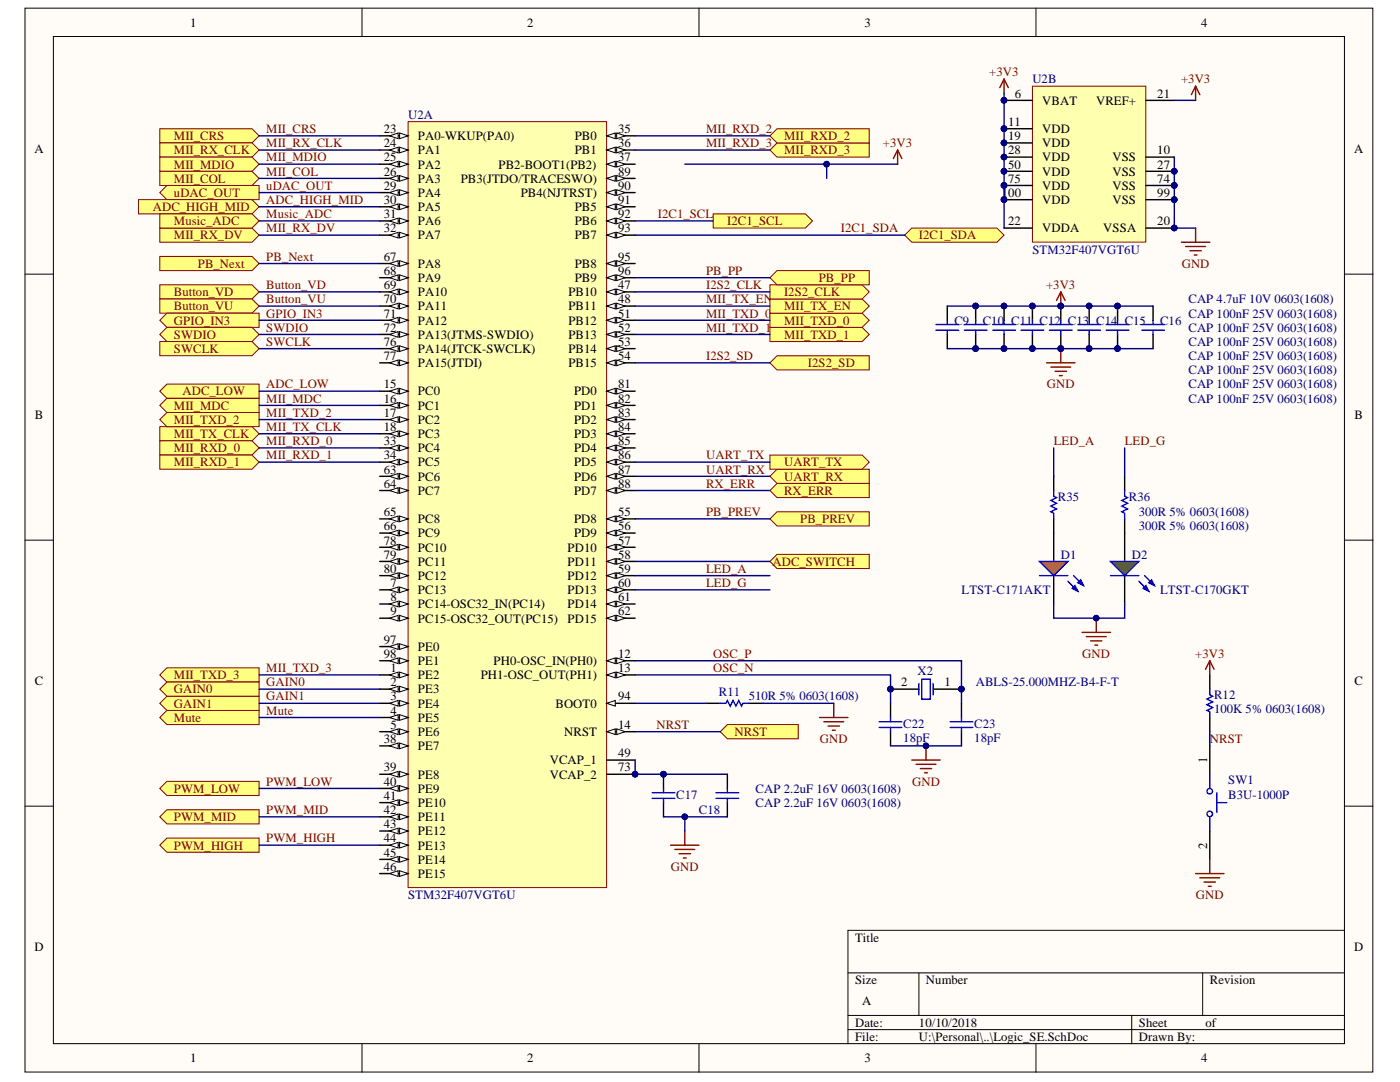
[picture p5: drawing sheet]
<svg xmlns="http://www.w3.org/2000/svg" width="279mm" height="216mm" viewBox="0 0 279 216" stroke-linecap="round" stroke-linejoin="round" font-family="sans-serif">
<defs><g id="words">
<g font-size="2.5">
<text x="38" y="5.3">1</text>
<text x="105.2" y="5.3">2</text>
<text x="172.5" y="5.3">3</text>
<text x="239.7" y="5.3">4</text>
<text x="202.5" y="19.5">6</text>
<text x="208" y="20.9">VBAT</text>
<text x="218.8" y="20.9">VREF+</text>
<text x="231" y="19.5">21</text>
<text x="76.6" y="26.5">23</text>
<text x="76.6" y="29.4">24</text>
<text x="83.4" y="28">PA0-WKUP(PA0)</text>
<text x="114.7" y="28">PB0</text>
<text x="123.4" y="26.5">35</text>
<text x="123.4" y="29.4">36</text>
<text x="201.2" y="25.2">11</text>
<text x="201.2" y="28">19</text>
<text x="208" y="26.5">VDD</text>
<text x="208" y="29.4">VDD</text>
<text x="6.9" y="30.4">A</text>
<text x="76.6" y="32.2">25</text>
<text x="76.6" y="35">26</text>
<text x="83.4" y="30.8">PA1</text>
<text x="83.4" y="33.6">PA2</text>
<text x="99.5" y="33.6">PB2-BOOT1(PB2)</text>
<text x="114.7" y="30.8">PB1</text>
<text x="123.4" y="35">89</text>
<text x="123.4" y="32.2">37</text>
<text x="201.2" y="30.8">28</text>
<text x="201.2" y="33.6">50</text>
<text x="208" y="32.2">VDD</text>
<text x="208" y="35">VDD</text>
<text x="222" y="32.2">VSS</text>
<text x="222" y="35">VSS</text>
<text x="231" y="30.8">10</text>
<text x="231" y="33.6">27</text>
<text x="270.2" y="30.4">A</text>
<text x="76.6" y="37.9">29</text>
<text x="76.6" y="40.7">30</text>
<text x="83.4" y="36.5">PA3</text>
<text x="83.4" y="39.3">PA4</text>
<text x="92" y="36.5">PB3(JTDO/TRACESWO)</text>
<text x="103.9" y="39.3">PB4(NJTRST)</text>
<text x="123.4" y="37.9">90</text>
<text x="123.4" y="40.7">91</text>
<text x="199.9" y="39.3">100</text>
<text x="201.2" y="36.5">75</text>
<text x="208" y="37.9">VDD</text>
<text x="208" y="40.7">VDD</text>
<text x="222" y="37.9">VSS</text>
<text x="222" y="40.7">VSS</text>
<text x="231" y="36.5">74</text>
<text x="231" y="39.3">99</text>
<text x="76.6" y="43.5">31</text>
<text x="76.6" y="46.4">32</text>
<text x="83.4" y="42.1">PA5</text>
<text x="83.4" y="44.9">PA6</text>
<text x="83.4" y="47.8">PA7</text>
<text x="114.7" y="42.1">PB5</text>
<text x="114.7" y="44.9">PB6</text>
<text x="114.7" y="47.8">PB7</text>
<text x="123.4" y="43.5">92</text>
<text x="123.4" y="46.4">93</text>
<text x="201.2" y="44.9">22</text>
<text x="208" y="46.4">VDDA</text>
<text x="220.2" y="46.4">VSSA</text>
<text x="231" y="44.9">20</text>
<text x="76.6" y="52">67</text>
<text x="83.4" y="53.4">PA8</text>
<text x="114.7" y="53.4">PB8</text>
<text x="123.4" y="52">95</text>
<text x="76.6" y="54.9">68</text>
<text x="76.6" y="57.7">69</text>
<text x="83.4" y="56.3">PA9</text>
<text x="83.4" y="59.1">PA10</text>
<text x="113.4" y="59.1">PB10</text>
<text x="114.7" y="56.3">PB9</text>
<text x="123.4" y="57.7">47</text>
<text x="123.4" y="54.9">96</text>
<text x="76.6" y="60.5">70</text>
<text x="76.6" y="63.4">71</text>
<text x="83.4" y="61.9">PA11</text>
<text x="83.4" y="64.8">PA12</text>
<text x="113.4" y="61.9">PB11</text>
<text x="113.4" y="64.8">PB12</text>
<text x="123.4" y="60.5">48</text>
<text x="123.4" y="63.4">51</text>
<text x="76.6" y="66.2">72</text>
<text x="76.6" y="69">76</text>
<text x="76.6" y="71.9">77</text>
<text x="83.4" y="67.6">PA13(JTMS-SWDIO)</text>
<text x="83.4" y="70.4">PA14(JTCK-SWCLK)</text>
<text x="113.4" y="67.6">PB13</text>
<text x="113.4" y="70.4">PB14</text>
<text x="123.4" y="66.2">52</text>
<text x="123.4" y="69">53</text>
<text x="123.4" y="71.9">54</text>
<text x="76.6" y="77.5">15</text>
<text x="83.4" y="73.2">PA15(JTDI)</text>
<text x="113.4" y="73.2">PB15</text>
<text x="123.4" y="77.5">81</text>
<text x="7" y="83.5">B</text>
<text x="76.6" y="80.3">16</text>
<text x="76.6" y="83.2">17</text>
<text x="83.4" y="78.9">PC0</text>
<text x="83.4" y="81.7">PC1</text>
<text x="114.6" y="78.9">PD0</text>
<text x="114.6" y="81.7">PD1</text>
<text x="123.4" y="80.3">82</text>
<text x="123.4" y="83.2">83</text>
<text x="270.3" y="83.5">B</text>
<text x="76.6" y="86">18</text>
<text x="76.6" y="88.8">33</text>
<text x="83.4" y="84.6">PC2</text>
<text x="83.4" y="87.4">PC3</text>
<text x="114.6" y="84.6">PD2</text>
<text x="114.6" y="87.4">PD3</text>
<text x="123.4" y="86">84</text>
<text x="123.4" y="88.8">85</text>
<text x="76.6" y="91.7">34</text>
<text x="76.6" y="94.5">63</text>
<text x="83.4" y="90.2">PC4</text>
<text x="83.4" y="93.1">PC5</text>
<text x="83.4" y="95.9">PC6</text>
<text x="114.6" y="90.2">PD4</text>
<text x="114.6" y="93.1">PD5</text>
<text x="114.6" y="95.9">PD6</text>
<text x="123.4" y="91.7">86</text>
<text x="123.4" y="94.5">87</text>
<text x="76.6" y="97.3">64</text>
<text x="83.4" y="98.7">PC7</text>
<text x="114.6" y="98.7">PD7</text>
<text x="123.4" y="97.3">88</text>
<text x="76.6" y="103">65</text>
<text x="76.6" y="105.8">66</text>
<text x="83.4" y="104.4">PC8</text>
<text x="83.4" y="107.2">PC9</text>
<text x="114.6" y="104.4">PD8</text>
<text x="114.6" y="107.2">PD9</text>
<text x="123.4" y="103">55</text>
<text x="123.4" y="105.8">56</text>
<text x="76.6" y="108.7">78</text>
<text x="76.6" y="111.5">79</text>
<text x="83.4" y="110.1">PC10</text>
<text x="83.4" y="112.9">PC11</text>
<text x="113.3" y="110.1">PD10</text>
<text x="113.3" y="112.9">PD11</text>
<text x="123.4" y="108.7">57</text>
<text x="123.4" y="111.5">58</text>
<text x="76.6" y="114.3">80</text>
<text x="77.9" y="117.2">7</text>
<text x="77.9" y="120">8</text>
<text x="83.4" y="118.6">PC13</text>
<text x="83.4" y="115.7">PC12</text>
<text x="113.3" y="115.7">PD12</text>
<text x="113.3" y="118.6">PD13</text>
<text x="123.4" y="114.3">59</text>
<text x="123.4" y="117.2">60</text>
<text x="123.4" y="120">61</text>
<text x="77.9" y="122.8">9</text>
<text x="83.4" y="121.4">PC14-OSC32_IN(PC14)</text>
<text x="83.4" y="124.2">PC15-OSC32_OUT(PC15)</text>
<text x="113.3" y="121.4">PD14</text>
<text x="113.3" y="124.2">PD15</text>
<text x="123.4" y="122.8">62</text>
<text x="76.6" y="128.4">97</text>
<text x="76.6" y="131.3">98</text>
<text x="83.4" y="129.9">PE0</text>
<text x="123.4" y="131.3">12</text>
<text x="7" y="136.6">C</text>
<text x="77.9" y="134.1">1</text>
<text x="77.9" y="136.9">2</text>
<text x="83.4" y="135.5">PE2</text>
<text x="83.4" y="132.7">PE1</text>
<text x="95.9" y="135.5">PH1-OSC_OUT(PH1)</text>
<text x="98.5" y="132.7">PH0-OSC_IN(PH0)</text>
<text x="123.4" y="134.1">13</text>
<text x="179.9" y="136.9">2</text>
<text x="188.5" y="136.9">1</text>
<text x="270.3" y="136.6">C</text>
<text x="77.9" y="139.8">3</text>
<text x="77.9" y="142.6">4</text>
<text x="83.4" y="138.4">PE3</text>
<text x="83.4" y="141.2">PE4</text>
<text x="110.9" y="141.2">BOOT0</text>
<text x="123.4" y="139.8">94</text>
<text x="76.6" y="148.3">38</text>
<text x="77.9" y="145.4">5</text>
<text x="83.4" y="144">PE5</text>
<text x="83.4" y="146.9">PE6</text>
<text x="83.4" y="149.7">PE7</text>
<text x="112.6" y="146.9">NRST</text>
<text x="123.4" y="145.4">14</text>
<text x="76.6" y="153.9">39</text>
<text x="83.4" y="155.4">PE8</text>
<text x="109.7" y="152.5">VCAP_1</text>
<text x="109.7" y="155.4">VCAP_2</text>
<text x="123.4" y="151.1">49</text>
<text x="123.4" y="153.9">73</text>
<text x="240.9" y="152.2" transform="rotate(-90 240.9 152.2)">1</text>
<text x="76.6" y="156.8">40</text>
<text x="76.6" y="159.6">41</text>
<text x="83.4" y="158.2">PE9</text>
<text x="83.4" y="161">PE10</text>
<text x="76.6" y="162.4">42</text>
<text x="76.6" y="165.3">43</text>
<text x="83.4" y="163.9">PE11</text>
<text x="83.4" y="166.7">PE12</text>
<text x="76.6" y="168.1">44</text>
<text x="76.6" y="170.9">45</text>
<text x="76.6" y="173.7">46</text>
<text x="83.4" y="169.5">PE13</text>
<text x="83.4" y="172.4">PE14</text>
<text x="240.9" y="169.4" transform="rotate(-90 240.9 169.4)">2</text>
<text x="83.4" y="175.2">PE15</text>
<text x="6.9" y="189.7">D</text>
<text x="170.6" y="187.9">Title</text>
<text x="270.2" y="189.7">D</text>
<text x="170.6" y="196.4">Size</text>
<text x="184.8" y="196.4">Number</text>
<text x="241.5" y="196.4">Revision</text>
<text x="172.1" y="200.6">A</text>
<text x="170.6" y="204.9">Date:</text>
<text x="170.6" y="207.7">File:</text>
<text x="183.4" y="204.9">10/10/2018</text>
<text x="183.4" y="207.7">U:\Personal\..\Logic_SE.SchDoc</text>
<text x="227.3" y="204.9">Sheet</text>
<text x="227.3" y="207.7">Drawn By:</text>
<text x="240.6" y="204.9">of</text>
<text x="38" y="212">1</text>
<text x="105.2" y="212">2</text>
<text x="172.5" y="212">3</text>
<text x="239.7" y="212">4</text>
</g>
<g font-size="2.5" fill="#800000">
<text x="197.4" y="15.2">+3V3</text>
<text x="235.7" y="16.7">+3V3</text>
<text x="34.7" y="28">MII_CRS</text>
<text x="53.1" y="26.5">MII_CRS</text>
<text x="53.1" y="29.4">MII_RX_CLK</text>
<text x="140.9" y="26.5">MII_RXD_2</text>
<text x="140.9" y="29.4">MII_RXD_3</text>
<text x="156.5" y="28">MII_RXD_2</text>
<text x="176.2" y="29.4">+3V3</text>
<text x="34.7" y="30.8">MII_RX_CLK</text>
<text x="34.7" y="33.6">MII_MDIO</text>
<text x="53.1" y="32.2">MII_MDIO</text>
<text x="53.1" y="35">MII_COL</text>
<text x="156.5" y="30.8">MII_RXD_3</text>
<text x="34.7" y="36.5">MII_COL</text>
<text x="34.7" y="39.3">uDAC_OUT</text>
<text x="53.1" y="37.9">uDAC_OUT</text>
<text x="53.1" y="40.7">ADC_HIGH_MID</text>
<text x="30.5" y="42.1">ADC_HIGH_MID</text>
<text x="34.7" y="47.8">MII_RX_DV</text>
<text x="34.7" y="44.9">Music_ADC</text>
<text x="53.1" y="46.4">MII_RX_DV</text>
<text x="53.1" y="43.5">Music_ADC</text>
<text x="131.3" y="43.5">I2C1_SCL</text>
<text x="145.1" y="44.9">I2C1_SCL</text>
<text x="167.8" y="46.4">I2C1_SDA</text>
<text x="183.4" y="47.8">I2C1_SDA</text>
<text x="39.5" y="53.4">PB_Next</text>
<text x="53.1" y="52">PB_Next</text>
<text x="235.8" y="53.4">GND</text>
<text x="34.7" y="59.1">Button_VD</text>
<text x="53.1" y="57.7">Button_VD</text>
<text x="140.9" y="57.7">I2S2_CLK</text>
<text x="140.9" y="54.9">PB_PP</text>
<text x="156.5" y="59.1">I2S2_CLK</text>
<text x="163.4" y="56.3">PB_PP</text>
<text x="208.8" y="57.7">+3V3</text>
<text x="34.7" y="61.9">Button_VU</text>
<text x="34.7" y="64.8">GPIO_IN3</text>
<text x="53.1" y="60.5">Button_VU</text>
<text x="53.1" y="63.4">GPIO_IN3</text>
<text x="140.9" y="60.5">MII_TX_EN</text>
<text x="140.9" y="63.4">MII_TXD_0</text>
<text x="156.5" y="64.8">MII_TXD_0</text>
<text x="156.5" y="61.9">MII_TX_EN</text>
<text x="34.7" y="67.6">SWDIO</text>
<text x="34.7" y="70.4">SWCLK</text>
<text x="53.1" y="66.2">SWDIO</text>
<text x="53.1" y="69">SWCLK</text>
<text x="140.9" y="66.2">MII_TXD_1</text>
<text x="140.9" y="71.9">I2S2_SD</text>
<text x="156.5" y="67.6">MII_TXD_1</text>
<text x="53.1" y="77.5">ADC_LOW</text>
<text x="161.3" y="73.2">I2S2_SD</text>
<text x="208.9" y="77.5">GND</text>
<text x="34.7" y="81.7">MII_MDC</text>
<text x="36.4" y="78.9">ADC_LOW</text>
<text x="53.1" y="80.3">MII_MDC</text>
<text x="53.1" y="83.2">MII_TXD_2</text>
<text x="34.7" y="87.4">MII_TX_CLK</text>
<text x="34.7" y="84.6">MII_TXD_2</text>
<text x="53.1" y="86">MII_TX_CLK</text>
<text x="53.1" y="88.8">MII_RXD_0</text>
<text x="210.3" y="88.8">LED_A</text>
<text x="224.5" y="88.8">LED_G</text>
<text x="34.7" y="90.2">MII_RXD_0</text>
<text x="34.7" y="93.1">MII_RXD_1</text>
<text x="53.1" y="91.7">MII_RXD_1</text>
<text x="140.9" y="91.7">UART_TX</text>
<text x="140.9" y="94.5">UART_RX</text>
<text x="156.5" y="95.9">UART_RX</text>
<text x="156.5" y="93.1">UART_TX</text>
<text x="140.9" y="97.3">RX_ERR</text>
<text x="156.5" y="98.7">RX_ERR</text>
<text x="140.9" y="103">PB_PREV</text>
<text x="159.7" y="104.4">PB_PREV</text>
<text x="154.1" y="112.9">ADC_SWITCH</text>
<text x="140.9" y="117.2">LED_G</text>
<text x="140.9" y="114.3">LED_A</text>
<text x="142.3" y="131.3">OSC_P</text>
<text x="216" y="131.3">GND</text>
<text x="238.5" y="131.3">+3V3</text>
<text x="34.7" y="135.5">MII_TXD_3</text>
<text x="53.1" y="134.1">MII_TXD_3</text>
<text x="53.1" y="136.9">GAIN0</text>
<text x="142.3" y="134.1">OSC_N</text>
<text x="34.7" y="141.2">GAIN1</text>
<text x="34.7" y="138.4">GAIN0</text>
<text x="53.1" y="139.8">GAIN1</text>
<text x="53.1" y="142.6">Mute</text>
<text x="34.7" y="144">Mute</text>
<text x="131" y="145.4">NRST</text>
<text x="146.6" y="146.9">NRST</text>
<text x="163.6" y="148.3">GND</text>
<text x="241.5" y="148.3">NRST</text>
<text x="34.7" y="158.2">PWM_LOW</text>
<text x="53.1" y="156.8">PWM_LOW</text>
<text x="182.1" y="156.8">GND</text>
<text x="34.7" y="163.9">PWM_MID</text>
<text x="53.1" y="162.4">PWM_MID</text>
<text x="34.7" y="169.5">PWM_HIGH</text>
<text x="53.1" y="168.1">PWM_HIGH</text>
<text x="133.9" y="173.7">GND</text>
<text x="238.7" y="179.4">GND</text>
</g>
<g font-size="2.5" fill="#000080">
<text x="206" y="16.7">U2B</text>
<text x="81.4" y="23.7">U2A</text>
<text x="206" y="50.6">STM32F407VGT6U</text>
<text x="190.5" y="64.8">C9</text>
<text x="196.1" y="64.8">C10 C11 C12 C13 C14 C15</text>
<text x="231.5" y="64.8">C16</text>
<text x="237.2" y="60.5">CAP 4.7uF 10V 0603(1608)</text>
<text x="237.2" y="63.4">CAP 100nF 25V 0603(1608)</text>
<text x="237.2" y="66.2">CAP 100nF 25V 0603(1608)</text>
<text x="237.2" y="69">CAP 100nF 25V 0603(1608)</text>
<text x="237.2" y="71.9">CAP 100nF 25V 0603(1608)</text>
<text x="237.2" y="74.7">CAP 100nF 25V 0603(1608)</text>
<text x="237.2" y="77.5">CAP 100nF 25V 0603(1608)</text>
<text x="237.2" y="80.3">CAP 100nF 25V 0603(1608)</text>
<text x="211.1" y="99.9">R35</text>
<text x="225.3" y="99.9">R36</text>
<text x="227.3" y="103">300R 5% 0603(1608)</text>
<text x="227.3" y="105.8">300R 5% 0603(1608)</text>
<text x="211.7" y="111.5">D1</text>
<text x="225.9" y="111.5">D2</text>
<text x="191.9" y="118.6">LTST-C171AKT</text>
<text x="231.5" y="118.6">LTST-C170GKT</text>
<text x="183.1" y="134.7">X2</text>
<text x="194.7" y="136.9">ABLS-25.000MHZ-B4-F-T</text>
<text x="143.5" y="138.9">R11</text>
<text x="149.4" y="139.8">510R 5% 0603(1608)</text>
<text x="242.3" y="139.5">R12</text>
<text x="242.3" y="142.3">100K 5% 0603(1608)</text>
<text x="180.3" y="145.2">C22</text>
<text x="180.3" y="148">18pF</text>
<text x="194.4" y="145.2">C23</text>
<text x="194.4" y="148">18pF</text>
<text x="135" y="159.3">C17</text>
<text x="150.8" y="161">CAP 2.2uF 16V 0603(1608)</text>
<text x="150.8" y="158.2">CAP 2.2uF 16V 0603(1608)</text>
<text x="245.1" y="156.5">SW1</text>
<text x="245.1" y="159.3">B3U-1000P</text>
<text x="139.5" y="162.4">C18</text>
<text x="81.4" y="179.4">STM32F407VGT6U</text>
</g>
</g></defs>
<g fill="#fffcf8" stroke="#000" stroke-width=".2">
<path d="M5 1.6h269v212.3h-269z"/>
<path d="M10.7 7.3h257.6v201h-257.6z"/>
</g>
<g fill="none" stroke="#000" stroke-width=".2">
<path d="M72.2 1.6v5.7M139.5 1.6v5.7M206.8 1.6v5.7M5 54.7h5.7M268.3 54.7h5.7M5 107.8h5.7M268.3 107.8h5.7M5 160.9h5.7M268.3 160.9h5.7M169.2 194.1h99.1M183.4 194.1v8.5M240 194.1v8.5"/>
<path d="M268.3 185.6h-99.1v22.7M72.2 208.3v5.6M139.5 208.3v5.6M169.2 202.6h99.1M169.2 205.4h99.1M206.8 208.3v5.6M225.9 202.6v5.7"/>
</g>
<path d="M81.4 24.3h39.7v152.8h-39.7z" fill="#ffffb0" stroke="#800000" stroke-width=".2"/>
<path d="M75.8 27.1h5.6" fill="none" stroke="#000" stroke-width=".28"/>
<path d="M79.7 26.5l1.7 .6-1.7 .6z" fill="#fffcf8"/>
<path d="M79.7 26.5l1.7 .6-1.7 .6z" fill="none" stroke="#000" stroke-width=".2"/>
<path d="M77.8 27.1l1.7-.6v1.2z" fill="#fffcf8"/>
<path d="M77.8 27.1l1.7-.6v1.2z" fill="none" stroke="#000" stroke-width=".2"/>
<path d="M75.8 29.9h5.6" fill="none" stroke="#000" stroke-width=".28"/>
<path d="M79.7 29.4l1.7 .5-1.7 .6z" fill="#fffcf8"/>
<path d="M79.7 29.4l1.7 .5-1.7 .6z" fill="none" stroke="#000" stroke-width=".2"/>
<path d="M77.8 29.9l1.7-.5v1.1z" fill="#fffcf8"/>
<path d="M77.8 29.9l1.7-.5v1.1z" fill="none" stroke="#000" stroke-width=".2"/>
<path d="M75.8 32.8h5.6" fill="none" stroke="#000" stroke-width=".28"/>
<path d="M79.7 32.2l1.7 .6-1.7 .5z" fill="#fffcf8"/>
<path d="M79.7 32.2l1.7 .6-1.7 .5z" fill="none" stroke="#000" stroke-width=".2"/>
<path d="M77.8 32.8l1.7-.6v1.1z" fill="#fffcf8"/>
<path d="M77.8 32.8l1.7-.6v1.1z" fill="none" stroke="#000" stroke-width=".2"/>
<path d="M75.8 35.6h5.6" fill="none" stroke="#000" stroke-width=".28"/>
<path d="M79.7 35l1.7 .6-1.7 .6z" fill="#fffcf8"/>
<path d="M79.7 35l1.7 .6-1.7 .6z" fill="none" stroke="#000" stroke-width=".2"/>
<path d="M77.8 35.6l1.7-.6v1.2z" fill="#fffcf8"/>
<path d="M77.8 35.6l1.7-.6v1.2z" fill="none" stroke="#000" stroke-width=".2"/>
<path d="M75.8 38.4h5.6" fill="none" stroke="#000" stroke-width=".28"/>
<path d="M79.7 37.9l1.7 .5-1.7 .6z" fill="#fffcf8"/>
<path d="M79.7 37.9l1.7 .5-1.7 .6z" fill="none" stroke="#000" stroke-width=".2"/>
<path d="M77.8 38.4l1.7-.5v1.1z" fill="#fffcf8"/>
<path d="M77.8 38.4l1.7-.5v1.1z" fill="none" stroke="#000" stroke-width=".2"/>
<path d="M75.8 41.3h5.6" fill="none" stroke="#000" stroke-width=".28"/>
<path d="M79.7 40.7l1.7 .6-1.7 .5z" fill="#fffcf8"/>
<path d="M79.7 40.7l1.7 .6-1.7 .5z" fill="none" stroke="#000" stroke-width=".2"/>
<path d="M77.8 41.3l1.7-.6v1.1z" fill="#fffcf8"/>
<path d="M77.8 41.3l1.7-.6v1.1z" fill="none" stroke="#000" stroke-width=".2"/>
<path d="M75.8 44.1h5.6" fill="none" stroke="#000" stroke-width=".28"/>
<path d="M79.7 43.5l1.7 .6-1.7 .6z" fill="#fffcf8"/>
<path d="M79.7 43.5l1.7 .6-1.7 .6z" fill="none" stroke="#000" stroke-width=".2"/>
<path d="M77.8 44.1l1.7-.6v1.2z" fill="#fffcf8"/>
<path d="M77.8 44.1l1.7-.6v1.2z" fill="none" stroke="#000" stroke-width=".2"/>
<path d="M75.8 46.9h5.6" fill="none" stroke="#000" stroke-width=".28"/>
<path d="M79.7 46.4l1.7 .5-1.7 .6z" fill="#fffcf8"/>
<path d="M79.7 46.4l1.7 .5-1.7 .6z" fill="none" stroke="#000" stroke-width=".2"/>
<path d="M77.8 46.9l1.7-.5v1.1z" fill="#fffcf8"/>
<path d="M77.8 46.9l1.7-.5v1.1z" fill="none" stroke="#000" stroke-width=".2"/>
<path d="M121.1 27.1h5.7" fill="none" stroke="#000" stroke-width=".28"/>
<path d="M121.1 27.1l1.7-.6v1.2z" fill="#fffcf8"/>
<path d="M121.1 27.1l1.7-.6v1.2z" fill="none" stroke="#000" stroke-width=".2"/>
<path d="M123.1 26.5l1.7 .6-1.7 .6z" fill="#fffcf8"/>
<path d="M123.1 26.5l1.7 .6-1.7 .6z" fill="none" stroke="#000" stroke-width=".2"/>
<path d="M121.1 29.9h5.7" fill="none" stroke="#000" stroke-width=".28"/>
<path d="M121.1 29.9l1.7-.5v1.1z" fill="#fffcf8"/>
<path d="M121.1 29.9l1.7-.5v1.1z" fill="none" stroke="#000" stroke-width=".2"/>
<path d="M123.1 29.4l1.7 .5-1.7 .6z" fill="#fffcf8"/>
<path d="M123.1 29.4l1.7 .5-1.7 .6z" fill="none" stroke="#000" stroke-width=".2"/>
<path d="M121.1 58.2h5.7" fill="none" stroke="#000" stroke-width=".28"/>
<path d="M121.1 58.2l1.7-.5v1.1z" fill="#fffcf8"/>
<path d="M121.1 58.2l1.7-.5v1.1z" fill="none" stroke="#000" stroke-width=".2"/>
<path d="M123.1 57.7l1.7 .5-1.7 .6z" fill="#fffcf8"/>
<path d="M123.1 57.7l1.7 .5-1.7 .6z" fill="none" stroke="#000" stroke-width=".2"/>
<path d="M121.1 61.1h5.7" fill="none" stroke="#000" stroke-width=".28"/>
<path d="M121.1 61.1l1.7-.6v1.1z" fill="#fffcf8"/>
<path d="M121.1 61.1l1.7-.6v1.1z" fill="none" stroke="#000" stroke-width=".2"/>
<path d="M123.1 60.5l1.7 .6-1.7 .5z" fill="#fffcf8"/>
<path d="M123.1 60.5l1.7 .6-1.7 .5z" fill="none" stroke="#000" stroke-width=".2"/>
<path d="M121.1 63.9h5.7" fill="none" stroke="#000" stroke-width=".28"/>
<path d="M121.1 63.9l1.7-.6v1.2z" fill="#fffcf8"/>
<path d="M121.1 63.9l1.7-.6v1.2z" fill="none" stroke="#000" stroke-width=".2"/>
<path d="M123.1 63.3l1.7 .6-1.7 .6z" fill="#fffcf8"/>
<path d="M123.1 63.3l1.7 .6-1.7 .6z" fill="none" stroke="#000" stroke-width=".2"/>
<path d="M121.1 66.7h5.7" fill="none" stroke="#000" stroke-width=".28"/>
<path d="M121.1 66.7l1.7-.5v1.1z" fill="#fffcf8"/>
<path d="M121.1 66.7l1.7-.5v1.1z" fill="none" stroke="#000" stroke-width=".2"/>
<path d="M123.1 66.2l1.7 .5-1.7 .6z" fill="#fffcf8"/>
<path d="M123.1 66.2l1.7 .5-1.7 .6z" fill="none" stroke="#000" stroke-width=".2"/>
<path d="M121.1 69.6h5.7" fill="none" stroke="#000" stroke-width=".28"/>
<path d="M121.1 69.6l1.7-.6v1.1z" fill="#fffcf8"/>
<path d="M121.1 69.6l1.7-.6v1.1z" fill="none" stroke="#000" stroke-width=".2"/>
<path d="M123.1 69l1.7 .6-1.7 .5z" fill="#fffcf8"/>
<path d="M123.1 69l1.7 .6-1.7 .5z" fill="none" stroke="#000" stroke-width=".2"/>
<path d="M121.1 72.4h5.7" fill="none" stroke="#000" stroke-width=".28"/>
<path d="M121.1 72.4l1.7-.6v1.2z" fill="#fffcf8"/>
<path d="M121.1 72.4l1.7-.6v1.2z" fill="none" stroke="#000" stroke-width=".2"/>
<path d="M123.1 71.8l1.7 .6-1.7 .6z" fill="#fffcf8"/>
<path d="M123.1 71.8l1.7 .6-1.7 .6z" fill="none" stroke="#000" stroke-width=".2"/>
<path d="M75.8 52.6h5.6" fill="none" stroke="#000" stroke-width=".28"/>
<path d="M79.7 52l1.7 .6-1.7 .5z" fill="#fffcf8"/>
<path d="M79.7 52l1.7 .6-1.7 .5z" fill="none" stroke="#000" stroke-width=".2"/>
<path d="M77.8 52.6l1.7-.6v1.1z" fill="#fffcf8"/>
<path d="M77.8 52.6l1.7-.6v1.1z" fill="none" stroke="#000" stroke-width=".2"/>
<path d="M75.8 55.4h5.6" fill="none" stroke="#000" stroke-width=".28"/>
<path d="M79.7 54.8l1.7 .6-1.7 .6z" fill="#fffcf8"/>
<path d="M79.7 54.8l1.7 .6-1.7 .6z" fill="none" stroke="#000" stroke-width=".2"/>
<path d="M77.8 55.4l1.7-.6v1.2z" fill="#fffcf8"/>
<path d="M77.8 55.4l1.7-.6v1.2z" fill="none" stroke="#000" stroke-width=".2"/>
<path d="M75.8 58.2h5.6" fill="none" stroke="#000" stroke-width=".28"/>
<path d="M79.7 57.7l1.7 .5-1.7 .6z" fill="#fffcf8"/>
<path d="M79.7 57.7l1.7 .5-1.7 .6z" fill="none" stroke="#000" stroke-width=".2"/>
<path d="M77.8 58.2l1.7-.5v1.1z" fill="#fffcf8"/>
<path d="M77.8 58.2l1.7-.5v1.1z" fill="none" stroke="#000" stroke-width=".2"/>
<path d="M75.8 61.1h5.6" fill="none" stroke="#000" stroke-width=".28"/>
<path d="M79.7 60.5l1.7 .6-1.7 .5z" fill="#fffcf8"/>
<path d="M79.7 60.5l1.7 .6-1.7 .5z" fill="none" stroke="#000" stroke-width=".2"/>
<path d="M77.8 61.1l1.7-.6v1.1z" fill="#fffcf8"/>
<path d="M77.8 61.1l1.7-.6v1.1z" fill="none" stroke="#000" stroke-width=".2"/>
<path d="M75.8 63.9h5.6" fill="none" stroke="#000" stroke-width=".28"/>
<path d="M79.7 63.3l1.7 .6-1.7 .6z" fill="#fffcf8"/>
<path d="M79.7 63.3l1.7 .6-1.7 .6z" fill="none" stroke="#000" stroke-width=".2"/>
<path d="M77.8 63.9l1.7-.6v1.2z" fill="#fffcf8"/>
<path d="M77.8 63.9l1.7-.6v1.2z" fill="none" stroke="#000" stroke-width=".2"/>
<path d="M75.8 66.7h5.6" fill="none" stroke="#000" stroke-width=".28"/>
<path d="M79.7 66.2l1.7 .5-1.7 .6z" fill="#fffcf8"/>
<path d="M79.7 66.2l1.7 .5-1.7 .6z" fill="none" stroke="#000" stroke-width=".2"/>
<path d="M77.8 66.7l1.7-.5v1.1z" fill="#fffcf8"/>
<path d="M77.8 66.7l1.7-.5v1.1z" fill="none" stroke="#000" stroke-width=".2"/>
<path d="M121.1 35.6h5.7" fill="none" stroke="#000" stroke-width=".28"/>
<path d="M121.1 35.6l1.7-.6v1.2z" fill="#fffcf8"/>
<path d="M121.1 35.6l1.7-.6v1.2z" fill="none" stroke="#000" stroke-width=".2"/>
<path d="M123.1 35l1.7 .6-1.7 .6z" fill="#fffcf8"/>
<path d="M123.1 35l1.7 .6-1.7 .6z" fill="none" stroke="#000" stroke-width=".2"/>
<path d="M121.1 38.4h5.7" fill="none" stroke="#000" stroke-width=".28"/>
<path d="M121.1 38.4l1.7-.5v1.1z" fill="#fffcf8"/>
<path d="M121.1 38.4l1.7-.5v1.1z" fill="none" stroke="#000" stroke-width=".2"/>
<path d="M123.1 37.9l1.7 .5-1.7 .6z" fill="#fffcf8"/>
<path d="M123.1 37.9l1.7 .5-1.7 .6z" fill="none" stroke="#000" stroke-width=".2"/>
<path d="M121.1 41.3h5.7" fill="none" stroke="#000" stroke-width=".28"/>
<path d="M121.1 41.3l1.7-.6v1.1z" fill="#fffcf8"/>
<path d="M121.1 41.3l1.7-.6v1.1z" fill="none" stroke="#000" stroke-width=".2"/>
<path d="M123.1 40.7l1.7 .6-1.7 .5z" fill="#fffcf8"/>
<path d="M123.1 40.7l1.7 .6-1.7 .5z" fill="none" stroke="#000" stroke-width=".2"/>
<path d="M121.1 44.1h5.7" fill="none" stroke="#000" stroke-width=".28"/>
<path d="M121.1 44.1l1.7-.6v1.2z" fill="#fffcf8"/>
<path d="M121.1 44.1l1.7-.6v1.2z" fill="none" stroke="#000" stroke-width=".2"/>
<path d="M123.1 43.5l1.7 .6-1.7 .6z" fill="#fffcf8"/>
<path d="M123.1 43.5l1.7 .6-1.7 .6z" fill="none" stroke="#000" stroke-width=".2"/>
<path d="M121.1 46.9h5.7" fill="none" stroke="#000" stroke-width=".28"/>
<path d="M121.1 46.9l1.7-.5v1.1z" fill="#fffcf8"/>
<path d="M121.1 46.9l1.7-.5v1.1z" fill="none" stroke="#000" stroke-width=".2"/>
<path d="M123.1 46.4l1.7 .5-1.7 .6z" fill="#fffcf8"/>
<path d="M123.1 46.4l1.7 .5-1.7 .6z" fill="none" stroke="#000" stroke-width=".2"/>
<path d="M121.1 52.6h5.7" fill="none" stroke="#000" stroke-width=".28"/>
<path d="M121.1 52.6l1.7-.6v1.1z" fill="#fffcf8"/>
<path d="M121.1 52.6l1.7-.6v1.1z" fill="none" stroke="#000" stroke-width=".2"/>
<path d="M123.1 52l1.7 .6-1.7 .5z" fill="#fffcf8"/>
<path d="M123.1 52l1.7 .6-1.7 .5z" fill="none" stroke="#000" stroke-width=".2"/>
<path d="M121.1 55.4h5.7" fill="none" stroke="#000" stroke-width=".28"/>
<path d="M121.1 55.4l1.7-.6v1.2z" fill="#fffcf8"/>
<path d="M121.1 55.4l1.7-.6v1.2z" fill="none" stroke="#000" stroke-width=".2"/>
<path d="M123.1 54.8l1.7 .6-1.7 .6z" fill="#fffcf8"/>
<path d="M123.1 54.8l1.7 .6-1.7 .6z" fill="none" stroke="#000" stroke-width=".2"/>
<path d="M121.1 32.8h5.7" fill="none" stroke="#000" stroke-width=".28"/>
<path d="M121.1 32.8l1.7-.6v1.1z" fill="#fffcf8"/>
<path d="M121.1 32.8l1.7-.6v1.1z" fill="none" stroke="#000" stroke-width=".2"/>
<path d="M123.1 32.2l1.7 .6-1.7 .5z" fill="#fffcf8"/>
<path d="M123.1 32.2l1.7 .6-1.7 .5z" fill="none" stroke="#000" stroke-width=".2"/>
<path d="M75.8 69.6h5.6" fill="none" stroke="#000" stroke-width=".28"/>
<path d="M79.7 69l1.7 .6-1.7 .5z" fill="#fffcf8"/>
<path d="M79.7 69l1.7 .6-1.7 .5z" fill="none" stroke="#000" stroke-width=".2"/>
<path d="M77.8 69.6l1.7-.6v1.1z" fill="#fffcf8"/>
<path d="M77.8 69.6l1.7-.6v1.1z" fill="none" stroke="#000" stroke-width=".2"/>
<path d="M75.8 72.4h5.6" fill="none" stroke="#000" stroke-width=".28"/>
<path d="M79.7 71.8l1.7 .6-1.7 .6z" fill="#fffcf8"/>
<path d="M79.7 71.8l1.7 .6-1.7 .6z" fill="none" stroke="#000" stroke-width=".2"/>
<path d="M77.8 72.4l1.7-.6v1.2z" fill="#fffcf8"/>
<path d="M77.8 72.4l1.7-.6v1.2z" fill="none" stroke="#000" stroke-width=".2"/>
<path d="M75.8 117.7h5.6" fill="none" stroke="#000" stroke-width=".28"/>
<path d="M79.7 117.1l1.7 .6-1.7 .6z" fill="#fffcf8"/>
<path d="M79.7 117.1l1.7 .6-1.7 .6z" fill="none" stroke="#000" stroke-width=".2"/>
<path d="M77.8 117.7l1.7-.6v1.2z" fill="#fffcf8"/>
<path d="M77.8 117.7l1.7-.6v1.2z" fill="none" stroke="#000" stroke-width=".2"/>
<path d="M75.8 120.5h5.6" fill="none" stroke="#000" stroke-width=".28"/>
<path d="M79.7 120l1.7 .5-1.7 .6z" fill="#fffcf8"/>
<path d="M79.7 120l1.7 .5-1.7 .6z" fill="none" stroke="#000" stroke-width=".2"/>
<path d="M77.8 120.5l1.7-.5v1.1z" fill="#fffcf8"/>
<path d="M77.8 120.5l1.7-.5v1.1z" fill="none" stroke="#000" stroke-width=".2"/>
<path d="M75.8 123.4h5.6" fill="none" stroke="#000" stroke-width=".28"/>
<path d="M79.7 122.8l1.7 .6-1.7 .5z" fill="#fffcf8"/>
<path d="M79.7 122.8l1.7 .6-1.7 .5z" fill="none" stroke="#000" stroke-width=".2"/>
<path d="M77.8 123.4l1.7-.6v1.1z" fill="#fffcf8"/>
<path d="M77.8 123.4l1.7-.6v1.1z" fill="none" stroke="#000" stroke-width=".2"/>
<path d="M75.8 78.1h5.6" fill="none" stroke="#000" stroke-width=".28"/>
<path d="M79.7 77.5l1.7 .6-1.7 .5z" fill="#fffcf8"/>
<path d="M79.7 77.5l1.7 .6-1.7 .5z" fill="none" stroke="#000" stroke-width=".2"/>
<path d="M77.8 78.1l1.7-.6v1.1z" fill="#fffcf8"/>
<path d="M77.8 78.1l1.7-.6v1.1z" fill="none" stroke="#000" stroke-width=".2"/>
<path d="M75.8 80.9h5.6" fill="none" stroke="#000" stroke-width=".28"/>
<path d="M79.7 80.3l1.7 .6-1.7 .6z" fill="#fffcf8"/>
<path d="M79.7 80.3l1.7 .6-1.7 .6z" fill="none" stroke="#000" stroke-width=".2"/>
<path d="M77.8 80.9l1.7-.6v1.2z" fill="#fffcf8"/>
<path d="M77.8 80.9l1.7-.6v1.2z" fill="none" stroke="#000" stroke-width=".2"/>
<path d="M75.8 83.7h5.6" fill="none" stroke="#000" stroke-width=".28"/>
<path d="M79.7 83.2l1.7 .5-1.7 .6z" fill="#fffcf8"/>
<path d="M79.7 83.2l1.7 .5-1.7 .6z" fill="none" stroke="#000" stroke-width=".2"/>
<path d="M77.8 83.7l1.7-.5v1.1z" fill="#fffcf8"/>
<path d="M77.8 83.7l1.7-.5v1.1z" fill="none" stroke="#000" stroke-width=".2"/>
<path d="M75.8 86.6h5.6" fill="none" stroke="#000" stroke-width=".28"/>
<path d="M79.7 86l1.7 .6-1.7 .5z" fill="#fffcf8"/>
<path d="M79.7 86l1.7 .6-1.7 .5z" fill="none" stroke="#000" stroke-width=".2"/>
<path d="M77.8 86.6l1.7-.6v1.1z" fill="#fffcf8"/>
<path d="M77.8 86.6l1.7-.6v1.1z" fill="none" stroke="#000" stroke-width=".2"/>
<path d="M75.8 89.4h5.6" fill="none" stroke="#000" stroke-width=".28"/>
<path d="M79.7 88.8l1.7 .6-1.7 .5z" fill="#fffcf8"/>
<path d="M79.7 88.8l1.7 .6-1.7 .5z" fill="none" stroke="#000" stroke-width=".2"/>
<path d="M77.8 89.4l1.7-.6v1.1z" fill="#fffcf8"/>
<path d="M77.8 89.4l1.7-.6v1.1z" fill="none" stroke="#000" stroke-width=".2"/>
<path d="M75.8 92.2h5.6" fill="none" stroke="#000" stroke-width=".28"/>
<path d="M79.7 91.6l1.7 .6-1.7 .6z" fill="#fffcf8"/>
<path d="M79.7 91.6l1.7 .6-1.7 .6z" fill="none" stroke="#000" stroke-width=".2"/>
<path d="M77.8 92.2l1.7-.6v1.2z" fill="#fffcf8"/>
<path d="M77.8 92.2l1.7-.6v1.2z" fill="none" stroke="#000" stroke-width=".2"/>
<path d="M121.1 103.5h5.7" fill="none" stroke="#000" stroke-width=".28"/>
<path d="M121.1 103.5l1.7-.5v1.1z" fill="#fffcf8"/>
<path d="M121.1 103.5l1.7-.5v1.1z" fill="none" stroke="#000" stroke-width=".2"/>
<path d="M123.1 103l1.7 .5-1.7 .6z" fill="#fffcf8"/>
<path d="M123.1 103l1.7 .5-1.7 .6z" fill="none" stroke="#000" stroke-width=".2"/>
<path d="M121.1 106.4h5.7" fill="none" stroke="#000" stroke-width=".28"/>
<path d="M121.1 106.4l1.7-.6v1.1z" fill="#fffcf8"/>
<path d="M121.1 106.4l1.7-.6v1.1z" fill="none" stroke="#000" stroke-width=".2"/>
<path d="M123.1 105.8l1.7 .6-1.7 .5z" fill="#fffcf8"/>
<path d="M123.1 105.8l1.7 .6-1.7 .5z" fill="none" stroke="#000" stroke-width=".2"/>
<path d="M121.1 109.2h5.7" fill="none" stroke="#000" stroke-width=".28"/>
<path d="M121.1 109.2l1.7-.6v1.2z" fill="#fffcf8"/>
<path d="M121.1 109.2l1.7-.6v1.2z" fill="none" stroke="#000" stroke-width=".2"/>
<path d="M123.1 108.6l1.7 .6-1.7 .6z" fill="#fffcf8"/>
<path d="M123.1 108.6l1.7 .6-1.7 .6z" fill="none" stroke="#000" stroke-width=".2"/>
<path d="M121.1 112h5.7" fill="none" stroke="#000" stroke-width=".28"/>
<path d="M121.1 112l1.7-.5v1.1z" fill="#fffcf8"/>
<path d="M121.1 112l1.7-.5v1.1z" fill="none" stroke="#000" stroke-width=".2"/>
<path d="M123.1 111.5l1.7 .5-1.7 .6z" fill="#fffcf8"/>
<path d="M123.1 111.5l1.7 .5-1.7 .6z" fill="none" stroke="#000" stroke-width=".2"/>
<path d="M121.1 114.9h5.7" fill="none" stroke="#000" stroke-width=".28"/>
<path d="M121.1 114.9l1.7-.6v1.1z" fill="#fffcf8"/>
<path d="M121.1 114.9l1.7-.6v1.1z" fill="none" stroke="#000" stroke-width=".2"/>
<path d="M123.1 114.3l1.7 .6-1.7 .5z" fill="#fffcf8"/>
<path d="M123.1 114.3l1.7 .6-1.7 .5z" fill="none" stroke="#000" stroke-width=".2"/>
<path d="M121.1 117.7h5.7" fill="none" stroke="#000" stroke-width=".28"/>
<path d="M121.1 117.7l1.7-.6v1.2z" fill="#fffcf8"/>
<path d="M121.1 117.7l1.7-.6v1.2z" fill="none" stroke="#000" stroke-width=".2"/>
<path d="M123.1 117.1l1.7 .6-1.7 .6z" fill="#fffcf8"/>
<path d="M123.1 117.1l1.7 .6-1.7 .6z" fill="none" stroke="#000" stroke-width=".2"/>
<path d="M121.1 120.5h5.7" fill="none" stroke="#000" stroke-width=".28"/>
<path d="M121.1 120.5l1.7-.5v1.1z" fill="#fffcf8"/>
<path d="M121.1 120.5l1.7-.5v1.1z" fill="none" stroke="#000" stroke-width=".2"/>
<path d="M123.1 120l1.7 .5-1.7 .6z" fill="#fffcf8"/>
<path d="M123.1 120l1.7 .5-1.7 .6z" fill="none" stroke="#000" stroke-width=".2"/>
<path d="M121.1 123.4h5.7" fill="none" stroke="#000" stroke-width=".28"/>
<path d="M121.1 123.4l1.7-.6v1.1z" fill="#fffcf8"/>
<path d="M121.1 123.4l1.7-.6v1.1z" fill="none" stroke="#000" stroke-width=".2"/>
<path d="M123.1 122.8l1.7 .6-1.7 .5z" fill="#fffcf8"/>
<path d="M123.1 122.8l1.7 .6-1.7 .5z" fill="none" stroke="#000" stroke-width=".2"/>
<path d="M75.8 95h5.6" fill="none" stroke="#000" stroke-width=".28"/>
<path d="M79.7 94.5l1.7 .5-1.7 .6z" fill="#fffcf8"/>
<path d="M79.7 94.5l1.7 .5-1.7 .6z" fill="none" stroke="#000" stroke-width=".2"/>
<path d="M77.8 95l1.7-.5v1.1z" fill="#fffcf8"/>
<path d="M77.8 95l1.7-.5v1.1z" fill="none" stroke="#000" stroke-width=".2"/>
<path d="M75.8 97.9h5.6" fill="none" stroke="#000" stroke-width=".28"/>
<path d="M79.7 97.3l1.7 .6-1.7 .5z" fill="#fffcf8"/>
<path d="M79.7 97.3l1.7 .6-1.7 .5z" fill="none" stroke="#000" stroke-width=".2"/>
<path d="M77.8 97.9l1.7-.6v1.1z" fill="#fffcf8"/>
<path d="M77.8 97.9l1.7-.6v1.1z" fill="none" stroke="#000" stroke-width=".2"/>
<path d="M75.8 103.5h5.6" fill="none" stroke="#000" stroke-width=".28"/>
<path d="M79.7 103l1.7 .5-1.7 .6z" fill="#fffcf8"/>
<path d="M79.7 103l1.7 .5-1.7 .6z" fill="none" stroke="#000" stroke-width=".2"/>
<path d="M77.8 103.5l1.7-.5v1.1z" fill="#fffcf8"/>
<path d="M77.8 103.5l1.7-.5v1.1z" fill="none" stroke="#000" stroke-width=".2"/>
<path d="M75.8 106.4h5.6" fill="none" stroke="#000" stroke-width=".28"/>
<path d="M79.7 105.8l1.7 .6-1.7 .5z" fill="#fffcf8"/>
<path d="M79.7 105.8l1.7 .6-1.7 .5z" fill="none" stroke="#000" stroke-width=".2"/>
<path d="M77.8 106.4l1.7-.6v1.1z" fill="#fffcf8"/>
<path d="M77.8 106.4l1.7-.6v1.1z" fill="none" stroke="#000" stroke-width=".2"/>
<path d="M75.8 109.2h5.6" fill="none" stroke="#000" stroke-width=".28"/>
<path d="M79.7 108.6l1.7 .6-1.7 .6z" fill="#fffcf8"/>
<path d="M79.7 108.6l1.7 .6-1.7 .6z" fill="none" stroke="#000" stroke-width=".2"/>
<path d="M77.8 109.2l1.7-.6v1.2z" fill="#fffcf8"/>
<path d="M77.8 109.2l1.7-.6v1.2z" fill="none" stroke="#000" stroke-width=".2"/>
<path d="M75.8 112h5.6" fill="none" stroke="#000" stroke-width=".28"/>
<path d="M79.7 111.5l1.7 .5-1.7 .6z" fill="#fffcf8"/>
<path d="M79.7 111.5l1.7 .5-1.7 .6z" fill="none" stroke="#000" stroke-width=".2"/>
<path d="M77.8 112l1.7-.5v1.1z" fill="#fffcf8"/>
<path d="M77.8 112l1.7-.5v1.1z" fill="none" stroke="#000" stroke-width=".2"/>
<path d="M75.8 114.9h5.6" fill="none" stroke="#000" stroke-width=".28"/>
<path d="M79.7 114.3l1.7 .6-1.7 .5z" fill="#fffcf8"/>
<path d="M79.7 114.3l1.7 .6-1.7 .5z" fill="none" stroke="#000" stroke-width=".2"/>
<path d="M77.8 114.9l1.7-.6v1.1z" fill="#fffcf8"/>
<path d="M77.8 114.9l1.7-.6v1.1z" fill="none" stroke="#000" stroke-width=".2"/>
<path d="M121.1 78.1h5.7" fill="none" stroke="#000" stroke-width=".28"/>
<path d="M121.1 78.1l1.7-.6v1.1z" fill="#fffcf8"/>
<path d="M121.1 78.1l1.7-.6v1.1z" fill="none" stroke="#000" stroke-width=".2"/>
<path d="M123.1 77.5l1.7 .6-1.7 .5z" fill="#fffcf8"/>
<path d="M123.1 77.5l1.7 .6-1.7 .5z" fill="none" stroke="#000" stroke-width=".2"/>
<path d="M121.1 80.9h5.7" fill="none" stroke="#000" stroke-width=".28"/>
<path d="M121.1 80.9l1.7-.6v1.2z" fill="#fffcf8"/>
<path d="M121.1 80.9l1.7-.6v1.2z" fill="none" stroke="#000" stroke-width=".2"/>
<path d="M123.1 80.3l1.7 .6-1.7 .6z" fill="#fffcf8"/>
<path d="M123.1 80.3l1.7 .6-1.7 .6z" fill="none" stroke="#000" stroke-width=".2"/>
<path d="M121.1 83.7h5.7" fill="none" stroke="#000" stroke-width=".28"/>
<path d="M121.1 83.7l1.7-.5v1.1z" fill="#fffcf8"/>
<path d="M121.1 83.7l1.7-.5v1.1z" fill="none" stroke="#000" stroke-width=".2"/>
<path d="M123.1 83.2l1.7 .5-1.7 .6z" fill="#fffcf8"/>
<path d="M123.1 83.2l1.7 .5-1.7 .6z" fill="none" stroke="#000" stroke-width=".2"/>
<path d="M121.1 86.6h5.7" fill="none" stroke="#000" stroke-width=".28"/>
<path d="M121.1 86.6l1.7-.6v1.1z" fill="#fffcf8"/>
<path d="M121.1 86.6l1.7-.6v1.1z" fill="none" stroke="#000" stroke-width=".2"/>
<path d="M123.1 86l1.7 .6-1.7 .5z" fill="#fffcf8"/>
<path d="M123.1 86l1.7 .6-1.7 .5z" fill="none" stroke="#000" stroke-width=".2"/>
<path d="M121.1 89.4h5.7" fill="none" stroke="#000" stroke-width=".28"/>
<path d="M121.1 89.4l1.7-.6v1.1z" fill="#fffcf8"/>
<path d="M121.1 89.4l1.7-.6v1.1z" fill="none" stroke="#000" stroke-width=".2"/>
<path d="M123.1 88.8l1.7 .6-1.7 .5z" fill="#fffcf8"/>
<path d="M123.1 88.8l1.7 .6-1.7 .5z" fill="none" stroke="#000" stroke-width=".2"/>
<path d="M121.1 92.2h5.7" fill="none" stroke="#000" stroke-width=".28"/>
<path d="M121.1 92.2l1.7-.6v1.2z" fill="#fffcf8"/>
<path d="M121.1 92.2l1.7-.6v1.2z" fill="none" stroke="#000" stroke-width=".2"/>
<path d="M123.1 91.6l1.7 .6-1.7 .6z" fill="#fffcf8"/>
<path d="M123.1 91.6l1.7 .6-1.7 .6z" fill="none" stroke="#000" stroke-width=".2"/>
<path d="M121.1 95h5.7" fill="none" stroke="#000" stroke-width=".28"/>
<path d="M121.1 95l1.7-.5v1.1z" fill="#fffcf8"/>
<path d="M121.1 95l1.7-.5v1.1z" fill="none" stroke="#000" stroke-width=".2"/>
<path d="M123.1 94.5l1.7 .5-1.7 .6z" fill="#fffcf8"/>
<path d="M123.1 94.5l1.7 .5-1.7 .6z" fill="none" stroke="#000" stroke-width=".2"/>
<path d="M121.1 97.9h5.7" fill="none" stroke="#000" stroke-width=".28"/>
<path d="M121.1 97.9l1.7-.6v1.1z" fill="#fffcf8"/>
<path d="M121.1 97.9l1.7-.6v1.1z" fill="none" stroke="#000" stroke-width=".2"/>
<path d="M123.1 97.3l1.7 .6-1.7 .5z" fill="#fffcf8"/>
<path d="M123.1 97.3l1.7 .6-1.7 .5z" fill="none" stroke="#000" stroke-width=".2"/>
<path d="M75.8 134.7h5.6" fill="none" stroke="#000" stroke-width=".28"/>
<path d="M79.7 134.1l1.7 .6-1.7 .5z" fill="#fffcf8"/>
<path d="M79.7 134.1l1.7 .6-1.7 .5z" fill="none" stroke="#000" stroke-width=".2"/>
<path d="M77.8 134.7l1.7-.6v1.1z" fill="#fffcf8"/>
<path d="M77.8 134.7l1.7-.6v1.1z" fill="none" stroke="#000" stroke-width=".2"/>
<path d="M75.8 137.5h5.6" fill="none" stroke="#000" stroke-width=".28"/>
<path d="M79.7 136.9l1.7 .6-1.7 .6z" fill="#fffcf8"/>
<path d="M79.7 136.9l1.7 .6-1.7 .6z" fill="none" stroke="#000" stroke-width=".2"/>
<path d="M77.8 137.5l1.7-.6v1.2z" fill="#fffcf8"/>
<path d="M77.8 137.5l1.7-.6v1.2z" fill="none" stroke="#000" stroke-width=".2"/>
<path d="M75.8 140.3h5.6" fill="none" stroke="#000" stroke-width=".28"/>
<path d="M79.7 139.8l1.7 .5-1.7 .6z" fill="#fffcf8"/>
<path d="M79.7 139.8l1.7 .5-1.7 .6z" fill="none" stroke="#000" stroke-width=".2"/>
<path d="M77.8 140.3l1.7-.5v1.1z" fill="#fffcf8"/>
<path d="M77.8 140.3l1.7-.5v1.1z" fill="none" stroke="#000" stroke-width=".2"/>
<path d="M75.8 143.2h5.6" fill="none" stroke="#000" stroke-width=".28"/>
<path d="M79.7 142.6l1.7 .6-1.7 .5z" fill="#fffcf8"/>
<path d="M79.7 142.6l1.7 .6-1.7 .5z" fill="none" stroke="#000" stroke-width=".2"/>
<path d="M77.8 143.2l1.7-.6v1.1z" fill="#fffcf8"/>
<path d="M77.8 143.2l1.7-.6v1.1z" fill="none" stroke="#000" stroke-width=".2"/>
<path d="M75.8 146h5.6" fill="none" stroke="#000" stroke-width=".28"/>
<path d="M79.7 145.4l1.7 .6-1.7 .6z" fill="#fffcf8"/>
<path d="M79.7 145.4l1.7 .6-1.7 .6z" fill="none" stroke="#000" stroke-width=".2"/>
<path d="M77.8 146l1.7-.6v1.2z" fill="#fffcf8"/>
<path d="M77.8 146l1.7-.6v1.2z" fill="none" stroke="#000" stroke-width=".2"/>
<path d="M75.8 148.8h5.6" fill="none" stroke="#000" stroke-width=".28"/>
<path d="M79.7 148.3l1.7 .5-1.7 .6z" fill="#fffcf8"/>
<path d="M79.7 148.3l1.7 .5-1.7 .6z" fill="none" stroke="#000" stroke-width=".2"/>
<path d="M77.8 148.8l1.7-.5v1.1z" fill="#fffcf8"/>
<path d="M77.8 148.8l1.7-.5v1.1z" fill="none" stroke="#000" stroke-width=".2"/>
<path d="M75.8 154.5h5.6" fill="none" stroke="#000" stroke-width=".28"/>
<path d="M79.7 153.9l1.7 .6-1.7 .6z" fill="#fffcf8"/>
<path d="M79.7 153.9l1.7 .6-1.7 .6z" fill="none" stroke="#000" stroke-width=".2"/>
<path d="M77.8 154.5l1.7-.6v1.2z" fill="#fffcf8"/>
<path d="M77.8 154.5l1.7-.6v1.2z" fill="none" stroke="#000" stroke-width=".2"/>
<path d="M75.8 157.3h5.6" fill="none" stroke="#000" stroke-width=".28"/>
<path d="M79.7 156.8l1.7 .5-1.7 .6z" fill="#fffcf8"/>
<path d="M79.7 156.8l1.7 .5-1.7 .6z" fill="none" stroke="#000" stroke-width=".2"/>
<path d="M77.8 157.3l1.7-.5v1.1z" fill="#fffcf8"/>
<path d="M77.8 157.3l1.7-.5v1.1z" fill="none" stroke="#000" stroke-width=".2"/>
<path d="M75.8 160.2h5.6" fill="none" stroke="#000" stroke-width=".28"/>
<path d="M79.7 159.6l1.7 .6-1.7 .5z" fill="#fffcf8"/>
<path d="M79.7 159.6l1.7 .6-1.7 .5z" fill="none" stroke="#000" stroke-width=".2"/>
<path d="M77.8 160.2l1.7-.6v1.1z" fill="#fffcf8"/>
<path d="M77.8 160.2l1.7-.6v1.1z" fill="none" stroke="#000" stroke-width=".2"/>
<path d="M75.8 163h5.6" fill="none" stroke="#000" stroke-width=".28"/>
<path d="M79.7 162.4l1.7 .6-1.7 .6z" fill="#fffcf8"/>
<path d="M79.7 162.4l1.7 .6-1.7 .6z" fill="none" stroke="#000" stroke-width=".2"/>
<path d="M77.8 163l1.7-.6v1.2z" fill="#fffcf8"/>
<path d="M77.8 163l1.7-.6v1.2z" fill="none" stroke="#000" stroke-width=".2"/>
<path d="M75.8 165.8h5.6" fill="none" stroke="#000" stroke-width=".28"/>
<path d="M79.7 165.3l1.7 .5-1.7 .6z" fill="#fffcf8"/>
<path d="M79.7 165.3l1.7 .5-1.7 .6z" fill="none" stroke="#000" stroke-width=".2"/>
<path d="M77.8 165.8l1.7-.5v1.1z" fill="#fffcf8"/>
<path d="M77.8 165.8l1.7-.5v1.1z" fill="none" stroke="#000" stroke-width=".2"/>
<path d="M75.8 168.6h5.6" fill="none" stroke="#000" stroke-width=".28"/>
<path d="M79.7 168.1l1.7 .5-1.7 .6z" fill="#fffcf8"/>
<path d="M79.7 168.1l1.7 .5-1.7 .6z" fill="none" stroke="#000" stroke-width=".2"/>
<path d="M77.8 168.6l1.7-.5v1.1z" fill="#fffcf8"/>
<path d="M77.8 168.6l1.7-.5v1.1z" fill="none" stroke="#000" stroke-width=".2"/>
<path d="M75.8 171.5h5.6" fill="none" stroke="#000" stroke-width=".28"/>
<path d="M79.7 170.9l1.7 .6-1.7 .5z" fill="#fffcf8"/>
<path d="M79.7 170.9l1.7 .6-1.7 .5z" fill="none" stroke="#000" stroke-width=".2"/>
<path d="M77.8 171.5l1.7-.6v1.1z" fill="#fffcf8"/>
<path d="M77.8 171.5l1.7-.6v1.1z" fill="none" stroke="#000" stroke-width=".2"/>
<path d="M75.8 174.3h5.6" fill="none" stroke="#000" stroke-width=".28"/>
<path d="M79.7 173.7l1.7 .6-1.7 .6z" fill="#fffcf8"/>
<path d="M79.7 173.7l1.7 .6-1.7 .6z" fill="none" stroke="#000" stroke-width=".2"/>
<path d="M77.8 174.3l1.7-.6v1.2z" fill="#fffcf8"/>
<path d="M77.8 174.3l1.7-.6v1.2z" fill="none" stroke="#000" stroke-width=".2"/>
<path d="M75.8 129h5.6" fill="none" stroke="#000" stroke-width=".28"/>
<path d="M79.7 128.4l1.7 .6-1.7 .6z" fill="#fffcf8"/>
<path d="M79.7 128.4l1.7 .6-1.7 .6z" fill="none" stroke="#000" stroke-width=".2"/>
<path d="M77.8 129l1.7-.6v1.2z" fill="#fffcf8"/>
<path d="M77.8 129l1.7-.6v1.2z" fill="none" stroke="#000" stroke-width=".2"/>
<path d="M75.8 131.8h5.6" fill="none" stroke="#000" stroke-width=".28"/>
<path d="M79.7 131.3l1.7 .5-1.7 .6z" fill="#fffcf8"/>
<path d="M79.7 131.3l1.7 .5-1.7 .6z" fill="none" stroke="#000" stroke-width=".2"/>
<path d="M77.8 131.8l1.7-.5v1.1z" fill="#fffcf8"/>
<path d="M77.8 131.8l1.7-.5v1.1z" fill="none" stroke="#000" stroke-width=".2"/>
<path d="M121.1 140.3h5.7" fill="none" stroke="#000" stroke-width=".28"/>
<path d="M121.1 140.3l1.7-.5v1.1z" fill="#fffcf8"/>
<path d="M121.1 140.3l1.7-.5v1.1z" fill="none" stroke="#000" stroke-width=".2"/>
<path d="M121.1 146h5.7" fill="none" stroke="#000" stroke-width=".28"/>
<path d="M121.1 146l1.7-.6v1.2z" fill="#fffcf8"/>
<path d="M121.1 146l1.7-.6v1.2z" fill="none" stroke="#000" stroke-width=".2"/>
<path d="M123.1 145.4l1.7 .6-1.7 .6z" fill="#fffcf8"/>
<path d="M123.1 145.4l1.7 .6-1.7 .6z" fill="none" stroke="#000" stroke-width=".2"/>
<path d="M121.1 131.8h5.7M121.1 151.7h5.7M121.1 154.5h5.7" fill="none" stroke="#000" stroke-width=".28"/>
<circle cx="126.7" cy="154.5" r=".55" fill="#000080" stroke="#000080" stroke-width=".2"/>
<path d="M121.1 131.8l1.7-.5v1.1z" fill="#fffcf8"/>
<path d="M121.1 131.8l1.7-.5v1.1z" fill="none" stroke="#000" stroke-width=".2"/>
<path d="M123.1 131.3l1.7 .5-1.7 .6z" fill="#fffcf8"/>
<path d="M123.1 131.3l1.7 .5-1.7 .6z" fill="none" stroke="#000" stroke-width=".2"/>
<path d="M121.1 134.7h5.7" fill="none" stroke="#000" stroke-width=".28"/>
<path d="M121.1 134.7l1.7-.6v1.1z" fill="#fffcf8"/>
<path d="M121.1 134.7l1.7-.6v1.1z" fill="none" stroke="#000" stroke-width=".2"/>
<path d="M123.1 134.1l1.7 .6-1.7 .5z" fill="#fffcf8"/>
<path d="M123.1 134.1l1.7 .6-1.7 .5z" fill="none" stroke="#000" stroke-width=".2"/>
<circle cx="126.7" cy="154.5" r=".55" fill="#000080" stroke="#000080" stroke-width=".2"/>
<path d="M206 17.2h22.7v31.1h-22.7z" fill="#ffffb0" stroke="#800000" stroke-width=".2"/>
<g fill="none" stroke="#000" stroke-width=".28">
<path d="M200.4 20h5.6M200.4 31.4h5.6M200.4 25.7h5.6M200.4 28.5h5.6M200.4 34.2h5.6M200.4 37h5.6M200.4 39.8h5.6M228.7 20h5.7M228.7 31.4h5.7M228.7 34.2h5.7M228.7 37h5.7M228.7 39.8h5.7"/>
<path d="M200.4 45.5h5.6M228.7 45.5h5.7M189.1 61.1v2.8M189.1 66.7v2.9M194.7 61.1v2.8M194.7 66.7v2.9M200.4 61.1v2.8M200.4 66.7v2.9M206 61.1v2.8M206 66.7v2.9M211.7 61.1v2.8M211.7 66.7v2.9"/>
<path d="M217.4 61.1v2.8M217.4 66.7v2.9M223 61.1v2.8M223 66.7v2.9M230.1 61.1v2.8M230.1 66.7v2.9M241.4 134.7v2.8M132.4 154.5v2.8M140.9 140.3h2.8M145.2 154.5v2.8M149.4 140.3h2.8M241.4 143.2v2.8"/>
<path d="M241.4 148.8v5.7M132.4 160.2v2.8M145.2 160.2v2.8M241.4 165.8v5.7"/>
</g>
<g fill="#000080" stroke="#000080" stroke-width=".2">
<circle cx="200.4" cy="20" r=".55"/>
<circle cx="200.4" cy="25.7" r=".55"/>
<circle cx="200.4" cy="28.5" r=".55"/>
<circle cx="234.3" cy="45.5" r=".55"/>
<circle cx="234.3" cy="34.2" r=".55"/>
<circle cx="200.4" cy="31.3" r=".55"/>
<circle cx="200.4" cy="34.2" r=".55"/>
<circle cx="234.3" cy="37" r=".55"/>
<circle cx="200.4" cy="37" r=".55"/>
<circle cx="234.3" cy="39.8" r=".55"/>
<circle cx="200.4" cy="39.8" r=".55"/>
<circle cx="132.4" cy="154.5" r=".55"/>
<circle cx="223" cy="69.6" r=".55"/>
<circle cx="223" cy="61.1" r=".55"/>
<circle cx="217.4" cy="69.6" r=".55"/>
<circle cx="217.4" cy="61.1" r=".55"/>
<circle cx="211.7" cy="69.6" r=".55"/>
<circle cx="211.7" cy="61.1" r=".55"/>
<circle cx="206" cy="69.6" r=".55"/>
<circle cx="206" cy="61.1" r=".55"/>
<circle cx="200.4" cy="69.6" r=".55"/>
<circle cx="200.4" cy="61.1" r=".55"/>
<circle cx="194.7" cy="69.6" r=".55"/>
<circle cx="194.7" cy="61.1" r=".55"/>
</g>
<g fill="none" stroke="#00f" stroke-width=".28">
<path d="M186.8 64.8h4.5M186.8 65.9h4.5M189.1 63.9v.9M189.1 65.9v.8M192.5 64.8h4.5M192.5 65.9h4.5M194.7 63.9v.9M194.7 65.9v.8M198.1 64.8h4.5M198.1 65.9h4.5M200.4 63.9v.9M200.4 65.9v.8"/>
<path d="M203.8 64.8h4.5M203.8 65.9h4.5M206 63.9v.9M206 65.9v.8M209.4 64.8h4.6M209.4 65.9h4.6M211.7 63.9v.9M211.7 65.9v.8M215.1 64.8h4.5M215.1 65.9h4.5M217.4 63.9v.9M217.4 65.9v.8"/>
<path d="M220.8 64.8h4.5M220.8 65.9h4.5M223 63.9v.9M223 65.9v.8M227.8 64.8h4.6M227.8 65.9h4.6M230.1 63.9v.9M230.1 65.9v.8M241.4 137.5v1.1l.6 .3-1.1 .6 1.1 .6-1.1 .5 1.1 .6-1.1 .6 .5 .2v1.2M130.2 158.2h4.5M130.2 159.3h4.5M132.4 157.3v.9"/>
<path d="M132.4 159.3v.9M142.9 158.2h4.5M142.9 159.3h4.5M143.7 140.3h1.2l.3-.5 .5 1.1 .6-1.1 .6 1.1 .5-1.1 .6 1.1 .3-.6h1.1M145.2 157.3v.9M145.2 159.3v.9M241.4 154.5v2.8M242.9 158.2v3.9M241.4 163v2.8M242.9 160.2h1.9"/>
<circle cx="241.4" cy="157.9" r=".55"/>
<circle cx="241.4" cy="162.4" r=".55"/>
</g>
<g fill="none" stroke="#800000" stroke-width=".28">
<path d="M200.4 15.8l-.9 1.7M200.4 15.8l.8 1.7M200.4 15.8v2.8M238.6 17.2v2.8M238.6 17.2l-.8 1.7M238.6 17.2l.9 1.7M211.7 58.2v2.9M211.7 58.2l-.8 1.7M211.7 58.2l.9 1.7M235.8 48.3h5.6M236.6 49.2h4M237.5 50h2.2"/>
<path d="M238.3 50.9h.6M238.6 45.5v2.8M208.9 72.4h5.6M209.7 73.2h4M210.6 74.1h2.2M211.4 74.9h.6M211.7 69.6v2.8M241.4 131.8l-.8 1.7M241.4 131.8l.9 1.7M241.4 131.8v2.9M163.6 143.2h5.6M164.4 144h4"/>
<path d="M165.3 144.9h2.2M166.1 145.7h.6M166.4 140.3v2.9M133.8 168.6h5.7M134.7 169.5h3.9M135.5 170.3h2.3M136.4 171.2h.5M136.7 165.8v2.8M238.6 174.3h5.7M239.5 175.2h3.9M240.3 176h2.3M241.2 176.9h.5"/>
<path d="M241.4 171.5v2.8"/>
</g>
<g fill="#ffff80" stroke="#800000" stroke-width=".2">
<path d="M31.9 25.7h18.4l1.4 1.4-1.4 1.4h-18.4z" fill-rule="evenodd"/>
<path d="M31.9 28.5h18.4l1.4 1.4-1.4 1.5h-18.4z" fill-rule="evenodd"/>
<path d="M31.9 31.4h18.4l1.4 1.4-1.4 1.4h-18.4z" fill-rule="evenodd"/>
<path d="M31.9 34.2h18.4l1.4 1.4-1.4 1.4h-18.4z" fill-rule="evenodd"/>
<path d="M31.9 38.4l1.4-1.4h18.4v2.8h-18.4z" fill-rule="evenodd"/>
<path d="M27.6 39.8h22.7l1.4 1.5-1.4 1.4h-22.7z" fill-rule="evenodd"/>
<path d="M31.9 45.5h18.4l1.4 1.4-1.4 1.4h-18.4z" fill-rule="evenodd"/>
<path d="M31.9 56.8h18.4l1.4 1.4-1.4 1.5h-18.4z" fill-rule="evenodd"/>
<path d="M31.9 59.7h18.4l1.4 1.4-1.4 1.4h-18.4z" fill-rule="evenodd"/>
<path d="M31.9 63.9l1.4-1.4h18.4v2.8h-18.4z" fill-rule="evenodd"/>
<path d="M31.9 85.1h18.4l1.4 1.5-1.4 1.4h-18.4z" fill-rule="evenodd"/>
<path d="M31.9 83.7l1.4-1.4h18.4v2.8h-18.4z" fill-rule="evenodd"/>
<path d="M31.9 80.9l1.4-1.4h18.4v2.8h-18.4z" fill-rule="evenodd"/>
<path d="M31.9 88h18.4l1.4 1.4-1.4 1.4h-18.4z" fill-rule="evenodd"/>
<path d="M31.9 90.8h18.4l1.4 1.4-1.4 1.4h-18.4z" fill-rule="evenodd"/>
<path d="M31.9 134.7l1.4-1.4h18.4v2.8h-18.4z" fill-rule="evenodd"/>
<path d="M31.9 157.3l1.4-1.4h18.4v2.8h-18.4z" fill-rule="evenodd"/>
<path d="M31.9 163l1.4-1.4h18.4v2.8h-18.4z" fill-rule="evenodd"/>
<path d="M31.9 168.6l1.4-1.4h18.4v2.9h-18.4z" fill-rule="evenodd"/>
<path d="M153.7 95l1.4-1.4h18.4v2.9h-18.4z" fill-rule="evenodd"/>
<path d="M153.7 90.8h18.4l1.4 1.4-1.4 1.4h-18.4z" fill-rule="evenodd"/>
<path d="M153.7 65.3h18.4l1.4 1.4-1.4 1.5h-18.4z" fill-rule="evenodd"/>
<path d="M153.7 62.5h18.4l1.4 1.4-1.4 1.4h-18.4z" fill-rule="evenodd"/>
<path d="M153.7 59.7h18.4l1.4 1.4-1.4 1.4h-18.4z" fill-rule="evenodd"/>
<path d="M153.7 56.8h18.4l1.4 1.4-1.4 1.5h-18.4z" fill-rule="evenodd"/>
<path d="M180.6 46.9l1.4-1.4h17l1.4 1.4-1.4 1.4h-17z" fill-rule="evenodd"/>
<path d="M142.3 42.7h18.4l1.5 1.4-1.5 1.4h-18.4z" fill-rule="evenodd"/>
<path d="M153.7 29.9l1.4-1.4h18.4v2.9h-18.4z" fill-rule="evenodd"/>
<path d="M153.7 27.1l1.4-1.4h18.4v2.8h-18.4z" fill-rule="evenodd"/>
</g>
<path d="M177.7 137.5h5.7M186.2 137.5h5.7M177.7 140.3v2.9M177.7 146v2.8M191.9 140.3v2.9M191.9 146v2.8" fill="none" stroke="#000" stroke-width=".28"/>
<path d="M183.4 136.4v2.2M184 135.5h1.7v4h-1.7zM186.2 136.4v2.2M175.5 144h4.5M175.5 145.2h4.5M177.7 143.2v.8M177.7 145.2v.8M189.6 144h4.5M189.6 145.2h4.5M191.9 143.2v.8M191.9 145.2v.8" fill="none" stroke="#00f" stroke-width=".28"/>
<g fill="#000080" stroke="#000080" stroke-width=".2">
<circle cx="191.9" cy="137.5" r=".55"/>
<circle cx="177.7" cy="137.5" r=".55"/>
<circle cx="184.8" cy="148.8" r=".55"/>
</g>
<path d="M182 151.7h5.6M182.8 152.5h4M183.7 153.4h2.2M184.5 154.2h.6M184.8 148.8v2.9" fill="none" stroke="#800000" stroke-width=".28"/>
<g fill="#ffff80" stroke="#800000" stroke-width=".2">
<path d="M31.9 42.7h18.4l1.4 1.4-1.4 1.4h-18.4z" fill-rule="evenodd"/>
<path d="M143.7 146l1.5-1.4h14.1v2.8h-14.1z" fill-rule="evenodd"/>
<path d="M31.9 66.7l1.4-1.4h17l1.4 1.4-1.4 1.5h-17z" fill-rule="evenodd"/>
<path d="M31.9 68.2h18.4l1.4 1.4-1.4 1.4h-18.4z" fill-rule="evenodd"/>
</g>
<path d="M210.3 106.4v5.6M210.3 114.9v5.6" fill="none" stroke="#000" stroke-width=".28"/>
<path d="M207.5 112h5.6l-2.8 2.9z" fill="#e5671b"/>
<path d="M207.5 112h5.6l-2.8 2.9zM213.1 116l2 2M214.3 114.9l1.9 1.9" fill="none" stroke="#00f" stroke-width=".28"/>
<path d="M214 117.4l.5-.6 .6 1.2z" fill="#00f"/>
<path d="M214 117.4l.5-.6 .6 1.2z" fill="none" stroke="#00f" stroke-width=".28"/>
<path d="M215.1 116.3l.6-.6 .5 1.1z" fill="#00f"/>
<path d="M207.5 114.9h5.6M215.1 116.3l.6-.6 .5 1.1z" fill="none" stroke="#00f" stroke-width=".28"/>
<path d="M224.4 106.4v5.6M224.4 114.9v5.6" fill="none" stroke="#000" stroke-width=".28"/>
<path d="M221.6 112h5.7l-2.9 2.9z" fill="#0f0"/>
<path d="M221.6 112h5.7l-2.9 2.9zM227.3 116l2 2M228.4 114.9l2 1.9" fill="none" stroke="#00f" stroke-width=".28"/>
<path d="M228.1 117.4l.6-.6 .6 1.2z" fill="#00f"/>
<path d="M228.1 117.4l.6-.6 .6 1.2z" fill="none" stroke="#00f" stroke-width=".28"/>
<path d="M229.3 116.3l.5-.6 .6 1.1z" fill="#00f"/>
<path d="M210.3 97.9v1.1l.6 .3-1.2 .6 1.2 .5-1.2 .6 1.2 .6-1.2 .5 .6 .3v1.1M224.4 97.9v1.1l.6 .3-1.1 .6 1.1 .5-1.1 .6 1.1 .6-1.1 .5 .5 .3v1.1M221.6 114.9h5.7M229.3 116.3l.5-.6 .6 1.1z" fill="none" stroke="#00f" stroke-width=".28"/>
<path d="M216 126.2h5.6M216.8 127h4M217.7 127.9h2.2M218.5 128.7h.6M218.8 123.4v2.8" fill="none" stroke="#800000" stroke-width=".28"/>
<circle cx="218.8" cy="123.3" r=".55" fill="#000080" stroke="#000080" stroke-width=".2"/>
<path d="M210.3 95v2.9M224.4 95v2.9M210.3 103.5v2.9M224.4 103.5v2.9" fill="none" stroke="#000" stroke-width=".28"/>
<g fill="#ffff80" stroke="#800000" stroke-width=".2">
<path d="M31.9 143.2l1.4-1.4h18.4v2.8h-18.4z" fill-rule="evenodd"/>
<path d="M31.9 140.3l1.4-1.4h18.4v2.9h-18.4z" fill-rule="evenodd"/>
<path d="M31.9 137.5l1.4-1.4h18.4v2.8h-18.4z" fill-rule="evenodd"/>
<path d="M31.9 78.1l1.4-1.5h18.4v2.9h-18.4z" fill-rule="evenodd"/>
<path d="M153.7 112l1.4-1.4h18.4v2.8h-18.4z" fill-rule="evenodd"/>
</g>
<path d="M179.1 29.9l-.8 1.7M179.1 29.9l.9 1.7M179.1 29.9v2.9" fill="none" stroke="#800000" stroke-width=".28"/>
<g fill="#ffff80" stroke="#800000" stroke-width=".2">
<path d="M153.7 55.4l1.4-1.4h18.4v2.8h-18.4z" fill-rule="evenodd"/>
<path d="M31.9 51.2h18.4l1.4 1.4-1.4 1.4h-18.4z" fill-rule="evenodd"/>
<path d="M153.7 103.5l1.4-1.4h18.4v2.9h-18.4z" fill-rule="evenodd"/>
<path d="M153.7 72.4l1.4-1.4h18.4v2.8h-18.4z" fill-rule="evenodd"/>
</g>
<g fill="none" stroke="#000080" stroke-width=".28">
<path d="M200.4 18.6v26.9M51.7 27.1h24.1M51.7 29.9h24.1M51.7 32.8h24.1M51.7 35.6h24.1M51.7 38.4h24.1M126.8 27.1h26.9M126.8 29.9h26.9M136.7 32.8h28.3v2.8M165 32.8h14.1M234.4 31.4v14.1h4.2M234.4 20h4.2"/>
<path d="M51.7 41.3h24.1M51.7 44.1h24.1M51.7 46.9h24.1M51.7 58.2h24.1M51.7 52.6h24.1M126.8 44.1h15.5M126.8 46.9h53.8M126.8 58.2h26.9M126.8 55.4h26.9M51.7 61.1h24.1M51.7 63.9h24.1M51.7 69.6h24.1"/>
<path d="M51.7 78.1h24.1M51.7 66.7h24.1M126.8 61.1h26.9M126.8 63.9h26.9M126.8 72.4h26.9M126.8 66.7h26.9M189.1 61.1h41M189.1 69.6h41M51.7 80.9h24.1M51.7 83.7h24.1M51.7 86.6h24.1M51.7 89.4h24.1"/>
<path d="M51.7 92.2h24.1M126.8 92.2h26.9M126.8 95h26.9M126.8 97.9h26.9M210.3 89.4v5.6M224.4 89.4v5.6M126.8 114.9h26.9M126.8 117.7h26.9M126.8 112h26.9M126.8 103.5h26.9M51.7 134.7h24.1M51.7 137.5h24.1"/>
<path d="M126.8 134.7h50.9v5.6M126.8 131.8h65.1v8.5M210.3 120.5v2.9h14.1v-2.9M51.7 140.3h24.1M51.7 157.3h24.1M51.7 143.2h24.1M126.8 151.7v2.8h18.4M126.8 140.3h14.1M126.8 146h16.9M152.2 140.3h14.2M177.7 148.8h14.2M241.4 146v2.8"/>
<path d="M51.7 163h24.1M51.7 168.6h24.1M132.4 163h12.8M136.7 163v2.8"/>
</g>
<g fill="#000080" stroke="#000080" stroke-width=".2">
<circle cx="136.7" cy="163" r=".55"/>
<circle cx="126.7" cy="154.5" r=".55"/>
<circle cx="132.4" cy="154.5" r=".55"/>
<circle cx="194.7" cy="61.1" r=".55"/>
<circle cx="200.4" cy="61.1" r=".55"/>
<circle cx="206" cy="61.1" r=".55"/>
<circle cx="211.7" cy="61.1" r=".55"/>
<circle cx="217.4" cy="61.1" r=".55"/>
<circle cx="223" cy="61.1" r=".55"/>
<circle cx="223" cy="69.6" r=".55"/>
<circle cx="217.4" cy="69.6" r=".55"/>
<circle cx="211.7" cy="69.6" r=".55"/>
<circle cx="206" cy="69.6" r=".55"/>
<circle cx="200.4" cy="69.6" r=".55"/>
<circle cx="194.7" cy="69.6" r=".55"/>
<circle cx="200.4" cy="20" r=".55"/>
<circle cx="200.4" cy="25.7" r=".55"/>
<circle cx="200.4" cy="28.5" r=".55"/>
<circle cx="200.4" cy="31.3" r=".55"/>
<circle cx="200.4" cy="34.2" r=".55"/>
<circle cx="200.4" cy="37" r=".55"/>
<circle cx="200.4" cy="39.8" r=".55"/>
<circle cx="234.3" cy="34.2" r=".55"/>
<circle cx="234.3" cy="37" r=".55"/>
<circle cx="234.3" cy="39.8" r=".55"/>
<circle cx="234.3" cy="45.5" r=".55"/>
<circle cx="184.8" cy="148.8" r=".55"/>
<circle cx="177.7" cy="137.5" r=".55"/>
<circle cx="191.9" cy="137.5" r=".55"/>
<circle cx="218.8" cy="123.3" r=".55"/>
<circle cx="165" cy="32.8" r=".55"/>
</g>
<path d="M153.7 97.9l1.4-1.4h18.4v2.8h-18.4z" fill-rule="evenodd" fill="#ffff80" stroke="#800000" stroke-width=".2"/>
<use href="#words"/>
</svg>
